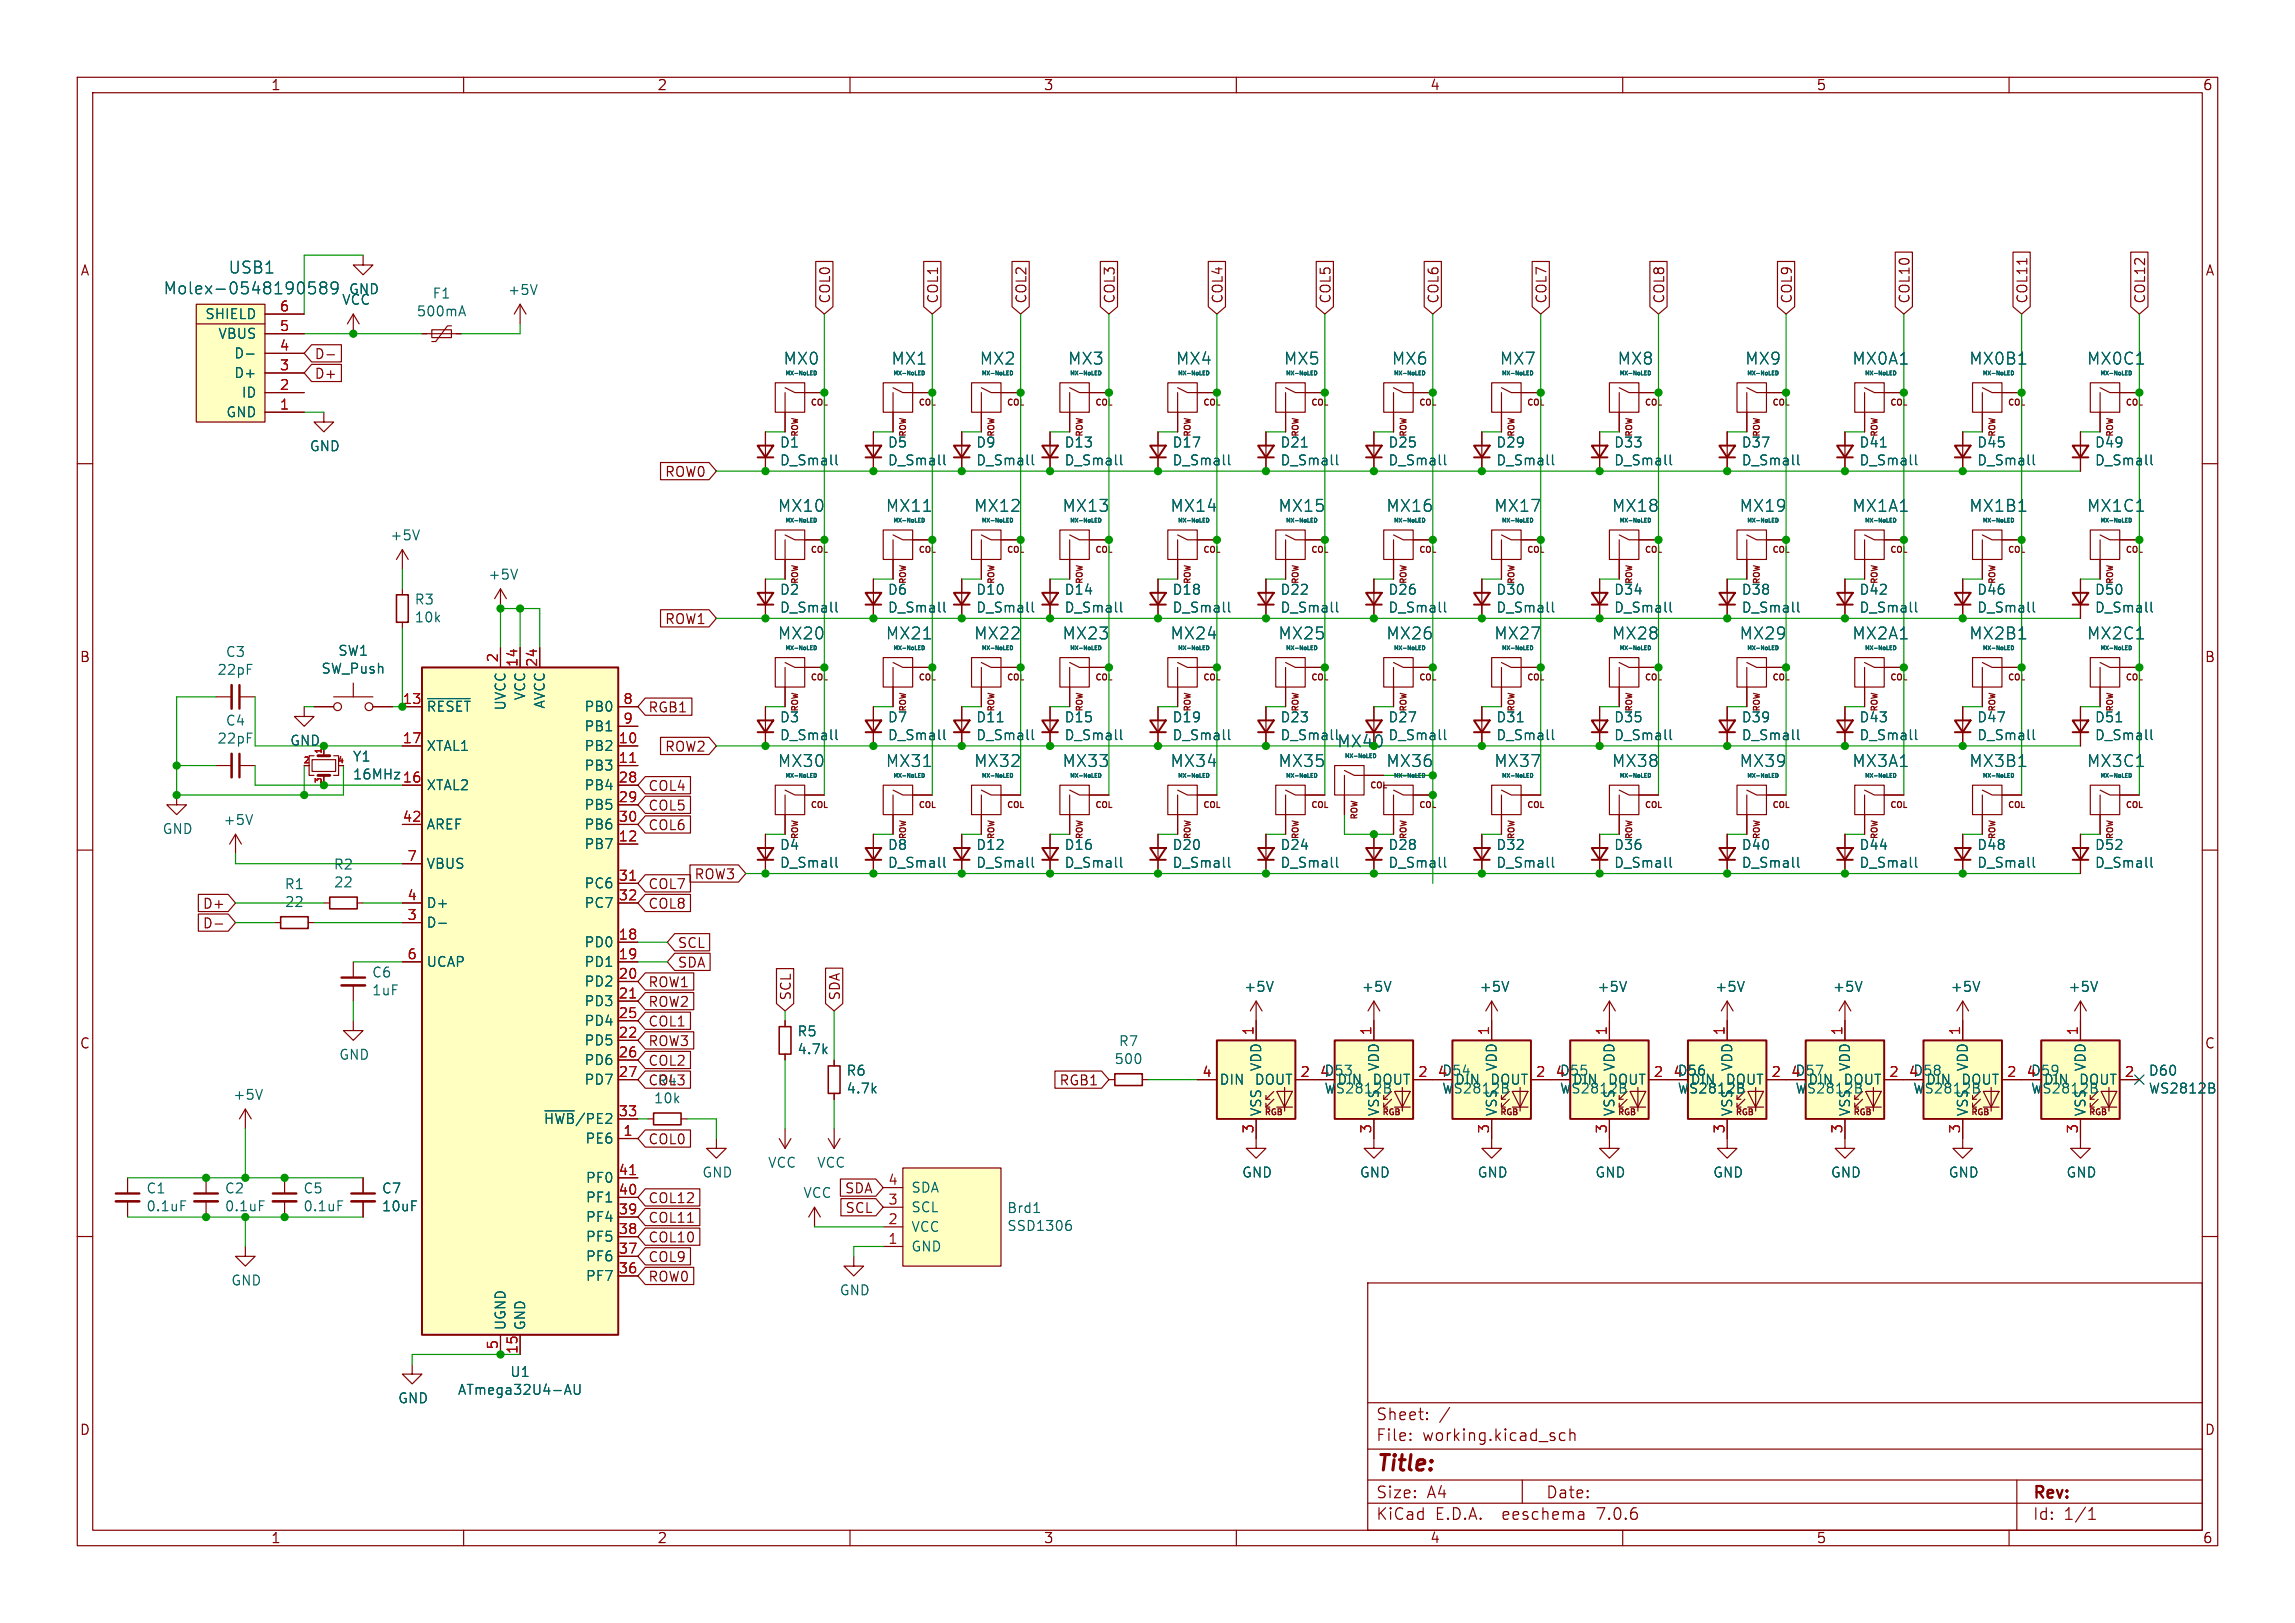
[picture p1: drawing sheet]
<svg xmlns="http://www.w3.org/2000/svg" width="297mm" height="210mm" viewBox="0 0 297 210" stroke-linecap="round" stroke-linejoin="round" font-family="sans-serif">
<defs><g id="words">
<text font-size="2.8" fill="#840000" x="178" y="190.9">Title:</text>
<g font-size="2.1" fill="#006464">
<text x="29.5" y="35.6">USB1</text>
<text x="21.1" y="38.3">Molex-0548190589</text>
<text x="101.3" y="47.4">MX0</text>
<text x="115.3" y="47.4">MX1</text>
<text x="126.7" y="47.4">MX2</text>
<text x="138.1" y="47.4">MX3</text>
<text x="152.1" y="47.4">MX4</text>
<text x="166.1" y="47.4">MX5</text>
<text x="180" y="47.4">MX6</text>
<text x="194" y="47.4">MX7</text>
<text x="209.3" y="47.4">MX8</text>
<text x="225.8" y="47.4">MX9</text>
<text x="239.6" y="47.4">MX0A1</text>
<text x="254.8" y="47.4">MX0B1</text>
<text x="270" y="47.4">MX0C1</text>
<text x="100.6" y="66.4">MX10</text>
<text x="114.6" y="66.4">MX11</text>
<text x="126" y="66.4">MX12</text>
<text x="137.4" y="66.4">MX13</text>
<text x="151.4" y="66.4">MX14</text>
<text x="165.4" y="66.4">MX15</text>
<text x="179.3" y="66.4">MX16</text>
<text x="193.3" y="66.4">MX17</text>
<text x="208.5" y="66.4">MX18</text>
<text x="225" y="66.4">MX19</text>
<text x="239.6" y="66.4">MX1A1</text>
<text x="254.8" y="66.4">MX1B1</text>
<text x="270" y="66.4">MX1C1</text>
<text x="100.6" y="83">MX20</text>
<text x="114.6" y="83">MX21</text>
<text x="126" y="83">MX22</text>
<text x="137.4" y="83">MX23</text>
<text x="151.4" y="83">MX24</text>
<text x="165.4" y="83">MX25</text>
<text x="179.3" y="83">MX26</text>
<text x="193.3" y="83">MX27</text>
<text x="208.5" y="83">MX28</text>
<text x="225" y="83">MX29</text>
<text x="239.6" y="83">MX2A1</text>
<text x="254.8" y="83">MX2B1</text>
<text x="270" y="83">MX2C1</text>
<text x="100.6" y="99.5">MX30</text>
<text x="114.6" y="99.5">MX31</text>
<text x="126" y="99.5">MX32</text>
<text x="137.4" y="99.5">MX33</text>
<text x="151.4" y="99.5">MX34</text>
<text x="165.4" y="99.5">MX35</text>
<text x="179.3" y="99.5">MX36</text>
<text x="193.3" y="99.5">MX37</text>
<text x="208.5" y="99.5">MX38</text>
<text x="225" y="99.5">MX39</text>
<text x="239.6" y="99.5">MX3A1</text>
<text x="254.8" y="99.5">MX3B1</text>
<text x="270" y="99.5">MX3C1</text>
</g>
<text font-size="2.1" fill="#009600" x="173" y="96.9">MX40</text>
<g font-size="2.1" fill="#840000">
<text x="178" y="184">Sheet:</text>
<text x="178" y="186.7">File:</text>
<text x="184.1" y="186.7">working.kicad_sch</text>
<text x="178" y="196.9">KiCad</text>
<text x="178" y="194.1">Size:</text>
<text x="184.7" y="194.1">A4</text>
<text x="185.7" y="196.9">E.D.A.</text>
<text x="194.6" y="196.9">eeschema</text>
<text x="200" y="194.1">Date:</text>
<text x="207" y="196.9">7.0.6</text>
<text x="263" y="194.3">Rev:</text>
<text x="263" y="196.9">Id:</text>
<text x="267.1" y="196.9">1/1</text>
</g>
<g font-size="1.8" fill="#840000">
<text x="35" y="11.9">1</text>
<text x="85" y="11.9">2</text>
<text x="135" y="11.9">3</text>
<text x="185" y="11.9">4</text>
<text x="235" y="11.9">5</text>
<text x="285" y="11.9">6</text>
<text x="10.3" y="35.9">A</text>
<text x="285.3" y="35.9">A</text>
<text x="107.6" y="39.4" transform="rotate(-90 107.6 39.4)">COL0</text>
<text x="121.6" y="39.4" transform="rotate(-90 121.6 39.4)">COL1</text>
<text x="133" y="39.4" transform="rotate(-90 133 39.4)">COL2</text>
<text x="144.5" y="39.4" transform="rotate(-90 144.5 39.4)">COL3</text>
<text x="158.4" y="39.4" transform="rotate(-90 158.4 39.4)">COL4</text>
<text x="172.4" y="39.4" transform="rotate(-90 172.4 39.4)">COL5</text>
<text x="186.4" y="39.4" transform="rotate(-90 186.4 39.4)">COL6</text>
<text x="200.3" y="39.4" transform="rotate(-90 200.3 39.4)">COL7</text>
<text x="215.6" y="39.4" transform="rotate(-90 215.6 39.4)">COL8</text>
<text x="232.1" y="39.4" transform="rotate(-90 232.1 39.4)">COL9</text>
<text x="247.3" y="39.4" transform="rotate(-90 247.3 39.4)">COL10</text>
<text x="262.6" y="39.4" transform="rotate(-90 262.6 39.4)">COL11</text>
<text x="277.8" y="39.4" transform="rotate(-90 277.8 39.4)">COL12</text>
<text x="40.6" y="46.7">D-</text>
<text x="40.6" y="49.2">D+</text>
<text x="86" y="61.9">ROW0</text>
<text x="86" y="81">ROW1</text>
<text x="10.3" y="85.9">B</text>
<text x="285.3" y="85.9">B</text>
<text x="83.8" y="92.4">RGB1</text>
<text x="86" y="97.5">ROW2</text>
<text x="83.8" y="105.1">COL5</text>
<text x="83.8" y="107.6">COL6</text>
<text x="83.8" y="102.6">COL4</text>
<text x="89.8" y="114">ROW3</text>
<text x="26.2" y="117.8">D+</text>
<text x="83.8" y="117.8">COL8</text>
<text x="83.8" y="115.3">COL7</text>
<text x="26.2" y="120.3">D-</text>
<text x="87.6" y="125.4">SDA</text>
<text x="87.6" y="122.9">SCL</text>
<text x="83.8" y="128">ROW1</text>
<text x="83.8" y="130.5">ROW2</text>
<text x="102.6" y="129.5" transform="rotate(-90 102.6 129.5)">SCL</text>
<text x="108.9" y="129.5" transform="rotate(-90 108.9 129.5)">SDA</text>
<text x="10.3" y="135.9">C</text>
<text x="83.8" y="133">COL1</text>
<text x="83.8" y="135.6">ROW3</text>
<text x="285.3" y="135.9">C</text>
<text x="83.8" y="140.7">COL3</text>
<text x="83.8" y="138.1">COL2</text>
<text x="85" y="140.7">R4</text>
<text x="137" y="140.7">RGB1</text>
<text x="83.8" y="148.3">COL0</text>
<text x="83.8" y="155.9">COL12</text>
<text x="109.3" y="154.6">SDA</text>
<text x="83.8" y="161">COL10</text>
<text x="83.8" y="158.4">COL11</text>
<text x="109.3" y="157.2">SCL</text>
<text x="83.8" y="163.5">COL9</text>
<text x="83.8" y="166.1">ROW0</text>
<text x="10.3" y="185.9">D</text>
<text x="285.3" y="185.9">D</text>
<text x="35" y="199.9">1</text>
<text x="85" y="199.9">2</text>
<text x="135" y="199.9">3</text>
<text x="185" y="199.9">4</text>
<text x="235" y="199.9">5</text>
<text x="285" y="199.9">6</text>
</g>
<g font-size="1.8" fill="#006464">
<text x="26.5" y="41.5">SHIELD</text>
<text x="44.2" y="39.6">VCC</text>
<text x="45.1" y="38.3">GND</text>
<text x="53.8" y="41.1">500mA</text>
<text x="55.9" y="38.8">F1</text>
<text x="65.7" y="38.4">+5V</text>
<text x="28.2" y="44">VBUS</text>
<text x="30.2" y="46.6">D-</text>
<text x="30.2" y="49.1">D+</text>
<text x="31.2" y="51.7">ID</text>
<text x="29.2" y="54.2">GND</text>
<text x="40" y="58.6">GND</text>
<text x="100.8" y="58.1">D1</text>
<text x="114.8" y="58.1">D5</text>
<text x="126.2" y="58.1">D9</text>
<text x="137.7" y="58.1">D13</text>
<text x="151.6" y="58.1">D17</text>
<text x="165.6" y="58.1">D21</text>
<text x="179.6" y="58.1">D25</text>
<text x="193.6" y="58.1">D29</text>
<text x="208.8" y="58.1">D33</text>
<text x="225.3" y="58.1">D37</text>
<text x="240.5" y="58.1">D41</text>
<text x="255.8" y="58.1">D45</text>
<text x="271" y="58.1">D49</text>
<text x="100.8" y="60.4">D_Small</text>
<text x="114.8" y="60.4">D_Small</text>
<text x="126.2" y="60.4">D_Small</text>
<text x="137.7" y="60.4">D_Small</text>
<text x="151.6" y="60.4">D_Small</text>
<text x="165.6" y="60.4">D_Small</text>
<text x="179.6" y="60.4">D_Small</text>
<text x="193.6" y="60.4">D_Small</text>
<text x="208.8" y="60.4">D_Small</text>
<text x="225.3" y="60.4">D_Small</text>
<text x="240.5" y="60.4">D_Small</text>
<text x="255.8" y="60.4">D_Small</text>
<text x="271" y="60.4">D_Small</text>
<text x="50.4" y="70.1">+5V</text>
<text x="63.1" y="75.2">+5V</text>
<text x="100.8" y="77.2">D2</text>
<text x="114.8" y="77.2">D6</text>
<text x="126.2" y="77.2">D10</text>
<text x="137.7" y="77.2">D14</text>
<text x="151.6" y="77.2">D18</text>
<text x="165.6" y="77.2">D22</text>
<text x="179.6" y="77.2">D26</text>
<text x="193.6" y="77.2">D30</text>
<text x="208.8" y="77.2">D34</text>
<text x="225.3" y="77.2">D38</text>
<text x="240.5" y="77.2">D42</text>
<text x="255.8" y="77.2">D46</text>
<text x="271" y="77.2">D50</text>
<text x="53.6" y="78.4">R3</text>
<text x="53.6" y="80.7">10k</text>
<text x="100.8" y="79.5">D_Small</text>
<text x="114.8" y="79.5">D_Small</text>
<text x="126.2" y="79.5">D_Small</text>
<text x="137.7" y="79.5">D_Small</text>
<text x="151.6" y="79.5">D_Small</text>
<text x="165.6" y="79.5">D_Small</text>
<text x="179.6" y="79.5">D_Small</text>
<text x="193.6" y="79.5">D_Small</text>
<text x="208.8" y="79.5">D_Small</text>
<text x="225.3" y="79.5">D_Small</text>
<text x="240.5" y="79.5">D_Small</text>
<text x="255.8" y="79.5">D_Small</text>
<text x="271" y="79.5">D_Small</text>
<text x="28" y="87.5">22pF</text>
<text x="29.1" y="85.2">C3</text>
<text x="41.5" y="87.4">SW_Push</text>
<text x="43.7" y="85.1">SW1</text>
<text x="29.1" y="94.1">C4</text>
<text x="55.1" y="92.3">~{RESET}</text>
<text x="65.6" y="92" transform="rotate(-90 65.6 92)">UVCC</text>
<text x="68.2" y="90.7" transform="rotate(-90 68.2 90.7)">VCC</text>
<text x="70.7" y="91.8" transform="rotate(-90 70.7 91.8)">AVCC</text>
<text x="75.5" y="92.3">PB0</text>
<text x="75.5" y="94.8">PB1</text>
<text x="100.8" y="93.7">D3</text>
<text x="100.8" y="96">D_Small</text>
<text x="114.8" y="93.7">D7</text>
<text x="114.8" y="96">D_Small</text>
<text x="126.2" y="93.7">D11</text>
<text x="126.2" y="96">D_Small</text>
<text x="137.7" y="93.7">D15</text>
<text x="137.7" y="96">D_Small</text>
<text x="151.6" y="93.7">D19</text>
<text x="151.6" y="96">D_Small</text>
<text x="165.6" y="93.7">D23</text>
<text x="165.6" y="96">D_Small</text>
<text x="179.6" y="93.7">D27</text>
<text x="179.6" y="96">D_Small</text>
<text x="193.6" y="93.7">D31</text>
<text x="193.6" y="96">D_Small</text>
<text x="208.8" y="93.7">D35</text>
<text x="208.8" y="96">D_Small</text>
<text x="225.3" y="93.7">D39</text>
<text x="225.3" y="96">D_Small</text>
<text x="240.5" y="93.7">D43</text>
<text x="240.5" y="96">D_Small</text>
<text x="255.8" y="93.7">D47</text>
<text x="255.8" y="96">D_Small</text>
<text x="271" y="93.7">D51</text>
<text x="271" y="96">D_Small</text>
<text x="28" y="96.4">22pF</text>
<text x="37.5" y="96.7">GND</text>
<text x="45.6" y="98.8">Y1</text>
<text x="55.1" y="97.4">XTAL1</text>
<text x="75.5" y="97.4">PB2</text>
<text x="75.5" y="99.9">PB3</text>
<text x="28.8" y="107">+5V</text>
<text x="55.1" y="102.5">XTAL2</text>
<text x="55.1" y="107.5">AREF</text>
<text x="75.5" y="102.5">PB4</text>
<text x="75.5" y="105">PB5</text>
<text x="75.5" y="107.5">PB6</text>
<text x="21" y="108.1">GND</text>
<text x="43.1" y="112.7">R2</text>
<text x="55.1" y="112.6">VBUS</text>
<text x="75.5" y="110.1">PB7</text>
<text x="100.8" y="110.2">D4</text>
<text x="100.8" y="112.5">D_Small</text>
<text x="114.8" y="110.2">D8</text>
<text x="114.8" y="112.5">D_Small</text>
<text x="126.2" y="110.2">D12</text>
<text x="126.2" y="112.5">D_Small</text>
<text x="137.7" y="110.2">D16</text>
<text x="137.7" y="112.5">D_Small</text>
<text x="151.6" y="110.2">D20</text>
<text x="151.6" y="112.5">D_Small</text>
<text x="165.6" y="110.2">D24</text>
<text x="165.6" y="112.5">D_Small</text>
<text x="179.6" y="110.2">D28</text>
<text x="179.6" y="112.5">D_Small</text>
<text x="193.6" y="110.2">D32</text>
<text x="193.6" y="112.5">D_Small</text>
<text x="208.8" y="110.2">D36</text>
<text x="208.8" y="112.5">D_Small</text>
<text x="225.3" y="110.2">D40</text>
<text x="225.3" y="112.5">D_Small</text>
<text x="240.5" y="110.2">D44</text>
<text x="240.5" y="112.5">D_Small</text>
<text x="255.8" y="110.2">D48</text>
<text x="255.8" y="112.5">D_Small</text>
<text x="271" y="110.2">D52</text>
<text x="271" y="112.5">D_Small</text>
<text x="36.8" y="115.3">R1</text>
<text x="36.8" y="117.6">22</text>
<text x="43.1" y="115">22</text>
<text x="55.1" y="117.7">D+</text>
<text x="75.5" y="115.2">PC6</text>
<text x="75.5" y="117.7">PC7</text>
<text x="55.1" y="120.2">D-</text>
<text x="55.1" y="125.3">UCAP</text>
<text x="75.5" y="122.8">PD0</text>
<text x="75.5" y="125.3">PD1</text>
<text x="48.1" y="126.7">C6</text>
<text x="48.1" y="129">1uF</text>
<text x="75.5" y="127.9">PD2</text>
<text x="75.5" y="130.4">PD3</text>
<text x="160.9" y="128.5">+5V</text>
<text x="176.1" y="128.5">+5V</text>
<text x="191.4" y="128.5">+5V</text>
<text x="206.6" y="128.5">+5V</text>
<text x="221.9" y="128.5">+5V</text>
<text x="237.1" y="128.5">+5V</text>
<text x="252.3" y="128.5">+5V</text>
<text x="267.6" y="128.5">+5V</text>
<text x="43.8" y="137.3">GND</text>
<text x="75.5" y="135.5">PD5</text>
<text x="75.5" y="132.9">PD4</text>
<text x="103.1" y="134.3">R5</text>
<text x="103.1" y="136.6">4.7k</text>
<text x="144.1" y="137.9">500</text>
<text x="144.7" y="135.6">R7</text>
<text x="30.1" y="142.5">+5V</text>
<text x="75.5" y="138">PD6</text>
<text x="75.5" y="140.6">PD7</text>
<text x="84.5" y="143">10k</text>
<text x="109.5" y="139.4">R6</text>
<text x="109.5" y="141.7">4.7k</text>
<text x="157.7" y="140.6">DIN</text>
<text x="162.3" y="140.6">DOUT</text>
<text x="163.4" y="138.7" transform="rotate(-90 163.4 138.7)">VDD</text>
<text x="170.7" y="139.4">4D53</text>
<text x="171.3" y="141.7">WS2812B</text>
<text x="173" y="140.6">DIN</text>
<text x="177.5" y="140.6">DOUT</text>
<text x="178.7" y="138.7" transform="rotate(-90 178.7 138.7)">VDD</text>
<text x="186.5" y="141.7">WS2812B</text>
<text x="188.2" y="140.6">DIN</text>
<text x="192.8" y="140.6">DOUT</text>
<text x="193.9" y="138.7" transform="rotate(-90 193.9 138.7)">VDD</text>
<text x="201.8" y="141.7">WS2812B</text>
<text x="203.5" y="140.6">DIN</text>
<text x="208" y="140.6">DOUT</text>
<text x="209.1" y="138.7" transform="rotate(-90 209.1 138.7)">VDD</text>
<text x="216.5" y="139.4">4D56</text>
<text x="217" y="141.7">WS2812B</text>
<text x="218.7" y="140.6">DIN</text>
<text x="223.2" y="140.6">DOUT</text>
<text x="224.4" y="138.7" transform="rotate(-90 224.4 138.7)">VDD</text>
<text x="232.3" y="141.7">WS2812B</text>
<text x="233.9" y="140.6">DIN</text>
<text x="238.5" y="140.6">DOUT</text>
<text x="239.6" y="138.7" transform="rotate(-90 239.6 138.7)">VDD</text>
<text x="247.5" y="141.7">WS2812B</text>
<text x="249.2" y="140.6">DIN</text>
<text x="253.7" y="140.6">DOUT</text>
<text x="254.9" y="138.7" transform="rotate(-90 254.9 138.7)">VDD</text>
<text x="262.7" y="141.7">WS2812B</text>
<text x="264.4" y="140.6">DIN</text>
<text x="269" y="140.6">DOUT</text>
<text x="270.1" y="138.7" transform="rotate(-90 270.1 138.7)">VDD</text>
<text x="278" y="139.4">D60</text>
<text x="278" y="141.7">WS2812B</text>
<text x="70.3" y="145.6">~{HWB}/PE2</text>
<text x="75.7" y="148.2">PE6</text>
<text x="163.4" y="144.5" transform="rotate(-90 163.4 144.5)">VSS</text>
<text x="178.7" y="144.5" transform="rotate(-90 178.7 144.5)">VSS</text>
<text x="193.9" y="144.5" transform="rotate(-90 193.9 144.5)">VSS</text>
<text x="209.1" y="144.5" transform="rotate(-90 209.1 144.5)">VSS</text>
<text x="224.4" y="144.5" transform="rotate(-90 224.4 144.5)">VSS</text>
<text x="239.6" y="144.5" transform="rotate(-90 239.6 144.5)">VSS</text>
<text x="254.9" y="144.5" transform="rotate(-90 254.9 144.5)">VSS</text>
<text x="270.1" y="144.5" transform="rotate(-90 270.1 144.5)">VSS</text>
<text x="18.9" y="154.6">C1</text>
<text x="29" y="154.6">C2</text>
<text x="39.2" y="154.6">C5</text>
<text x="49.3" y="154.6">C7</text>
<text x="75.7" y="155.8">PF1</text>
<text x="75.7" y="153.3">PF0</text>
<text x="90.8" y="152.6">GND</text>
<text x="99.3" y="151.3">VCC</text>
<text x="103.9" y="155.2">VCC</text>
<text x="105.7" y="151.3">VCC</text>
<text x="117.9" y="154.5">SDA</text>
<text x="160.7" y="152.6">GND</text>
<text x="175.9" y="152.6">GND</text>
<text x="191.1" y="152.6">GND</text>
<text x="206.4" y="152.6">GND</text>
<text x="221.6" y="152.6">GND</text>
<text x="236.9" y="152.6">GND</text>
<text x="252.1" y="152.6">GND</text>
<text x="267.3" y="152.6">GND</text>
<text x="18.9" y="156.9">0.1uF</text>
<text x="29" y="156.9">0.1uF</text>
<text x="39.2" y="156.9">0.1uF</text>
<text x="49.3" y="156.9">10uF</text>
<text x="75.7" y="160.9">PF5</text>
<text x="75.7" y="158.3">PF4</text>
<text x="117.9" y="159.6">VCC</text>
<text x="117.9" y="157.1">SCL</text>
<text x="130.3" y="157.2">Brd1</text>
<text x="130.3" y="159.5">SSD1306</text>
<text x="29.8" y="166.5">GND</text>
<text x="75.7" y="166">PF7</text>
<text x="75.7" y="163.4">PF6</text>
<text x="108.6" y="167.8">GND</text>
<text x="117.9" y="162.2">GND</text>
<text x="65.6" y="172.2" transform="rotate(-90 65.6 172.2)">UGND</text>
<text x="68.2" y="172.2" transform="rotate(-90 68.2 172.2)">GND</text>
<text x="65.9" y="178.4">U1</text>
<text x="51.4" y="181.8">GND</text>
<text x="59.2" y="180.7">ATmega32U4-AU</text>
</g>
<g font-size="1.8" fill="#a90000">
<text x="36.1" y="40.4">6</text>
<text x="36.1" y="45.5">4</text>
<text x="36.1" y="42.9">5</text>
<text x="36.1" y="53.1">1</text>
<text x="36.1" y="50.5">2</text>
<text x="36.1" y="48">3</text>
<text x="64.5" y="85.8" transform="rotate(-90 64.5 85.8)">2</text>
<text x="67.1" y="86.4" transform="rotate(-90 67.1 86.4)">14</text>
<text x="69.6" y="86.4" transform="rotate(-90 69.6 86.4)">24</text>
<text x="52" y="91.2">13</text>
<text x="80.6" y="91.2">8</text>
<text x="80.6" y="93.7">9</text>
<text x="45.6" y="101.1">16MHz 16</text>
<text x="52" y="96.3">17</text>
<text x="80" y="96.3">10</text>
<text x="80" y="98.8">11</text>
<text x="80" y="101.3">28</text>
<text x="52" y="106.4">42</text>
<text x="80" y="103.9">29</text>
<text x="80" y="106.4">30</text>
<text x="52.6" y="111.5">7</text>
<text x="80" y="109">12</text>
<text x="52.6" y="119.1">3</text>
<text x="52.6" y="116.6">4</text>
<text x="80" y="114">31</text>
<text x="80" y="116.6">32</text>
<text x="52.6" y="124.2">6</text>
<text x="80" y="121.7">18</text>
<text x="80" y="124.2">19</text>
<text x="80" y="126.7">20</text>
<text x="80" y="129.3">21</text>
<text x="80" y="131.8">25</text>
<text x="80" y="134.4">22</text>
<text x="80" y="136.9">26</text>
<text x="162.3" y="134.1" transform="rotate(-90 162.3 134.1)">1</text>
<text x="177.5" y="134.1" transform="rotate(-90 177.5 134.1)">1</text>
<text x="192.8" y="134.1" transform="rotate(-90 192.8 134.1)">1</text>
<text x="208" y="134.1" transform="rotate(-90 208 134.1)">1</text>
<text x="223.3" y="134.1" transform="rotate(-90 223.3 134.1)">1</text>
<text x="238.5" y="134.1" transform="rotate(-90 238.5 134.1)">1</text>
<text x="253.7" y="134.1" transform="rotate(-90 253.7 134.1)">1</text>
<text x="269" y="134.1" transform="rotate(-90 269 134.1)">1</text>
<text x="80" y="139.4">27</text>
<text x="155.5" y="139.4">4</text>
<text x="168.2" y="139.4">2</text>
<text x="183.4" y="139.4">2</text>
<text x="186" y="139.4">4D54</text>
<text x="198.7" y="139.4">2</text>
<text x="201.2" y="139.4">4D55</text>
<text x="213.9" y="139.4">2</text>
<text x="229.2" y="139.4">2</text>
<text x="231.7" y="139.4">4D57</text>
<text x="244.4" y="139.4">2</text>
<text x="246.9" y="139.4">4D58</text>
<text x="259.6" y="139.4">2</text>
<text x="262.2" y="139.4">4D59</text>
<text x="274.9" y="139.4">2</text>
<text x="80" y="144.5">33</text>
<text x="80.6" y="147.1">1</text>
<text x="162.3" y="146.8" transform="rotate(-90 162.3 146.8)">3</text>
<text x="177.5" y="146.8" transform="rotate(-90 177.5 146.8)">3</text>
<text x="192.8" y="146.8" transform="rotate(-90 192.8 146.8)">3</text>
<text x="208" y="146.8" transform="rotate(-90 208 146.8)">3</text>
<text x="223.3" y="146.8" transform="rotate(-90 223.3 146.8)">3</text>
<text x="238.5" y="146.8" transform="rotate(-90 238.5 146.8)">3</text>
<text x="253.7" y="146.8" transform="rotate(-90 253.7 146.8)">3</text>
<text x="269" y="146.8" transform="rotate(-90 269 146.8)">3</text>
<text x="80" y="154.7">40</text>
<text x="80" y="152.1">41</text>
<text x="114.9" y="156">3</text>
<text x="114.9" y="153.4">4</text>
<text x="80" y="159.8">38</text>
<text x="80" y="157.2">39</text>
<text x="114.9" y="161">1</text>
<text x="114.9" y="158.5">2</text>
<text x="80" y="164.8">36</text>
<text x="80" y="162.3">37</text>
<text x="64.5" y="174.7" transform="rotate(-90 64.5 174.7)">5</text>
<text x="67.1" y="175.3" transform="rotate(-90 67.1 175.3)">15</text>
</g>
<g font-size="1.1" fill="#840000">
<text x="104.8" y="52.7">COL</text>
<text x="118.8" y="52.7">COL</text>
<text x="130.2" y="52.7">COL</text>
<text x="141.6" y="52.7">COL</text>
<text x="155.6" y="52.7">COL</text>
<text x="169.6" y="52.7">COL</text>
<text x="183.5" y="52.7">COL</text>
<text x="197.5" y="52.7">COL</text>
<text x="212.8" y="52.7">COL</text>
<text x="229.3" y="52.7">COL</text>
<text x="244.5" y="52.7">COL</text>
<text x="259.7" y="52.7">COL</text>
<text x="275" y="52.7">COL</text>
<text x="243.2" y="56.6" transform="rotate(-90 243.2 56.6)">ROW</text>
<text x="258.4" y="56.6" transform="rotate(-90 258.4 56.6)">ROW</text>
<text x="104.8" y="71.7">COL</text>
<text x="118.8" y="71.7">COL</text>
<text x="130.2" y="71.7">COL</text>
<text x="141.6" y="71.7">COL</text>
<text x="155.6" y="71.7">COL</text>
<text x="169.6" y="71.7">COL</text>
<text x="183.5" y="71.7">COL</text>
<text x="197.5" y="71.7">COL</text>
<text x="212.8" y="71.7">COL</text>
<text x="229.3" y="71.7">COL</text>
<text x="244.5" y="71.7">COL</text>
<text x="259.7" y="71.7">COL</text>
<text x="275" y="71.7">COL</text>
<text x="104.8" y="88.2">COL</text>
<text x="118.8" y="88.2">COL</text>
<text x="130.2" y="88.2">COL</text>
<text x="141.6" y="88.2">COL</text>
<text x="155.6" y="88.2">COL</text>
<text x="169.6" y="88.2">COL</text>
<text x="183.5" y="88.2">COL</text>
<text x="197.5" y="88.2">COL</text>
<text x="212.8" y="88.2">COL</text>
<text x="229.3" y="88.2">COL</text>
<text x="244.5" y="88.2">COL</text>
<text x="259.7" y="88.2">COL</text>
<text x="275" y="88.2">COL</text>
<text x="243.2" y="92.2" transform="rotate(-90 243.2 92.2)">ROW</text>
<text x="258.4" y="92.2" transform="rotate(-90 258.4 92.2)">ROW</text>
<text x="104.8" y="104.7">COL</text>
<text x="118.8" y="104.7">COL</text>
<text x="130.2" y="104.7">COL</text>
<text x="141.6" y="104.7">COL</text>
<text x="155.6" y="104.7">COL</text>
<text x="169.6" y="104.7">COL</text>
<text x="175.9" y="106.2" transform="rotate(-90 175.9 106.2)">ROW</text>
<text x="177.2" y="102.2">COL</text>
<text x="183.5" y="104.7">COL</text>
<text x="197.5" y="104.7">COL</text>
<text x="212.8" y="104.7">COL</text>
<text x="229.3" y="104.7">COL</text>
<text x="244.5" y="104.7">COL</text>
<text x="259.7" y="104.7">COL</text>
<text x="275" y="104.7">COL</text>
<text x="103.5" y="108.7" transform="rotate(-90 103.5 108.7)">ROW</text>
<text x="243.2" y="108.7" transform="rotate(-90 243.2 108.7)">ROW</text>
<text x="163.6" y="144.5">RGB</text>
<text x="178.8" y="144.5">RGB</text>
<text x="194" y="144.5">RGB</text>
<text x="209.3" y="144.5">RGB</text>
<text x="224.5" y="144.5">RGB</text>
<text x="239.8" y="144.5">RGB</text>
<text x="255" y="144.5">RGB</text>
<text x="270.2" y="144.5">RGB</text>
</g>
<g font-size="1.1" fill="#006464">
<text x="103.5" y="56.6" transform="rotate(-90 103.5 56.6)">ROW</text>
<text x="117.4" y="56.6" transform="rotate(-90 117.4 56.6)">ROW</text>
<text x="128.9" y="56.6" transform="rotate(-90 128.9 56.6)">ROW</text>
<text x="140.3" y="56.6" transform="rotate(-90 140.3 56.6)">ROW</text>
<text x="154.3" y="56.6" transform="rotate(-90 154.3 56.6)">ROW</text>
<text x="168.2" y="56.6" transform="rotate(-90 168.2 56.6)">ROW</text>
<text x="182.2" y="56.6" transform="rotate(-90 182.2 56.6)">ROW</text>
<text x="196.2" y="56.6" transform="rotate(-90 196.2 56.6)">ROW</text>
<text x="211.4" y="56.6" transform="rotate(-90 211.4 56.6)">ROW</text>
<text x="227.9" y="56.6" transform="rotate(-90 227.9 56.6)">ROW</text>
<text x="273.7" y="56.6" transform="rotate(-90 273.7 56.6)">ROW</text>
<text x="103.5" y="75.7" transform="rotate(-90 103.5 75.7)">ROW</text>
<text x="117.4" y="75.7" transform="rotate(-90 117.4 75.7)">ROW</text>
<text x="128.9" y="75.7" transform="rotate(-90 128.9 75.7)">ROW</text>
<text x="140.3" y="75.7" transform="rotate(-90 140.3 75.7)">ROW</text>
<text x="154.3" y="75.7" transform="rotate(-90 154.3 75.7)">ROW</text>
<text x="168.2" y="75.7" transform="rotate(-90 168.2 75.7)">ROW</text>
<text x="182.2" y="75.7" transform="rotate(-90 182.2 75.7)">ROW</text>
<text x="196.2" y="75.7" transform="rotate(-90 196.2 75.7)">ROW</text>
<text x="211.4" y="75.7" transform="rotate(-90 211.4 75.7)">ROW</text>
<text x="227.9" y="75.7" transform="rotate(-90 227.9 75.7)">ROW</text>
<text x="243.2" y="75.7" transform="rotate(-90 243.2 75.7)">ROW</text>
<text x="258.4" y="75.7" transform="rotate(-90 258.4 75.7)">ROW</text>
<text x="273.7" y="75.7" transform="rotate(-90 273.7 75.7)">ROW</text>
<text x="103.5" y="92.2" transform="rotate(-90 103.5 92.2)">ROW</text>
<text x="117.4" y="92.2" transform="rotate(-90 117.4 92.2)">ROW</text>
<text x="128.9" y="92.2" transform="rotate(-90 128.9 92.2)">ROW</text>
<text x="140.3" y="92.2" transform="rotate(-90 140.3 92.2)">ROW</text>
<text x="154.3" y="92.2" transform="rotate(-90 154.3 92.2)">ROW</text>
<text x="168.2" y="92.2" transform="rotate(-90 168.2 92.2)">ROW</text>
<text x="182.2" y="92.2" transform="rotate(-90 182.2 92.2)">ROW</text>
<text x="196.2" y="92.2" transform="rotate(-90 196.2 92.2)">ROW</text>
<text x="211.4" y="92.2" transform="rotate(-90 211.4 92.2)">ROW</text>
<text x="227.9" y="92.2" transform="rotate(-90 227.9 92.2)">ROW</text>
<text x="273.7" y="92.2" transform="rotate(-90 273.7 92.2)">ROW</text>
<text x="117.4" y="108.7" transform="rotate(-90 117.4 108.7)">ROW</text>
<text x="128.9" y="108.7" transform="rotate(-90 128.9 108.7)">ROW</text>
<text x="140.3" y="108.7" transform="rotate(-90 140.3 108.7)">ROW</text>
<text x="154.3" y="108.7" transform="rotate(-90 154.3 108.7)">ROW</text>
<text x="168.2" y="108.7" transform="rotate(-90 168.2 108.7)">ROW</text>
<text x="182.2" y="108.7" transform="rotate(-90 182.2 108.7)">ROW</text>
<text x="196.2" y="108.7" transform="rotate(-90 196.2 108.7)">ROW</text>
<text x="211.4" y="108.7" transform="rotate(-90 211.4 108.7)">ROW</text>
<text x="227.9" y="108.7" transform="rotate(-90 227.9 108.7)">ROW</text>
<text x="258.4" y="108.7" transform="rotate(-90 258.4 108.7)">ROW</text>
<text x="273.7" y="108.7" transform="rotate(-90 273.7 108.7)">ROW</text>
</g>
<g font-size="1.1" fill="#a90000">
<text x="39.2" y="98.8">2</text>
<text x="41.7" y="101.5" transform="rotate(-90 41.7 101.5)">3</text>
<text x="41.7" y="97.7" transform="rotate(-90 41.7 97.7)">1</text>
<text x="43.6" y="98.8">4</text>
</g>
<g font-size=".7" fill="#006464">
<text x="101.5" y="48.7">MX-NoLED</text>
<text x="115.5" y="48.7">MX-NoLED</text>
<text x="126.9" y="48.7">MX-NoLED</text>
<text x="138.4" y="48.7">MX-NoLED</text>
<text x="152.3" y="48.7">MX-NoLED</text>
<text x="166.3" y="48.7">MX-NoLED</text>
<text x="180.3" y="48.7">MX-NoLED</text>
<text x="194.2" y="48.7">MX-NoLED</text>
<text x="209.5" y="48.7">MX-NoLED</text>
<text x="226" y="48.7">MX-NoLED</text>
<text x="241.2" y="48.7">MX-NoLED</text>
<text x="256.5" y="48.7">MX-NoLED</text>
<text x="271.7" y="48.7">MX-NoLED</text>
<text x="101.5" y="67.8">MX-NoLED</text>
<text x="115.5" y="67.8">MX-NoLED</text>
<text x="126.9" y="67.8">MX-NoLED</text>
<text x="138.4" y="67.8">MX-NoLED</text>
<text x="152.3" y="67.8">MX-NoLED</text>
<text x="166.3" y="67.8">MX-NoLED</text>
<text x="180.3" y="67.8">MX-NoLED</text>
<text x="194.2" y="67.8">MX-NoLED</text>
<text x="209.5" y="67.8">MX-NoLED</text>
<text x="226" y="67.8">MX-NoLED</text>
<text x="241.2" y="67.8">MX-NoLED</text>
<text x="256.5" y="67.8">MX-NoLED</text>
<text x="271.7" y="67.8">MX-NoLED</text>
<text x="101.5" y="84.3">MX-NoLED</text>
<text x="115.5" y="84.3">MX-NoLED</text>
<text x="126.9" y="84.3">MX-NoLED</text>
<text x="138.4" y="84.3">MX-NoLED</text>
<text x="152.3" y="84.3">MX-NoLED</text>
<text x="166.3" y="84.3">MX-NoLED</text>
<text x="180.3" y="84.3">MX-NoLED</text>
<text x="194.2" y="84.3">MX-NoLED</text>
<text x="209.5" y="84.3">MX-NoLED</text>
<text x="226" y="84.3">MX-NoLED</text>
<text x="241.2" y="84.3">MX-NoLED</text>
<text x="256.5" y="84.3">MX-NoLED</text>
<text x="271.7" y="84.3">MX-NoLED</text>
<text x="101.5" y="100.8">MX-NoLED</text>
<text x="115.5" y="100.8">MX-NoLED</text>
<text x="126.9" y="100.8">MX-NoLED</text>
<text x="138.4" y="100.8">MX-NoLED</text>
<text x="152.3" y="100.8">MX-NoLED</text>
<text x="166.3" y="100.8">MX-NoLED</text>
<text x="173.9" y="98.3">MX-NoLED</text>
<text x="180.3" y="100.8">MX-NoLED</text>
<text x="194.2" y="100.8">MX-NoLED</text>
<text x="209.5" y="100.8">MX-NoLED</text>
<text x="226" y="100.8">MX-NoLED</text>
<text x="241.2" y="100.8">MX-NoLED</text>
<text x="256.5" y="100.8">MX-NoLED</text>
<text x="271.7" y="100.8">MX-NoLED</text>
</g>
</g></defs>
<g fill="none" stroke="#840000" stroke-width=".15">
<path d="M10 10h277v190h-277zM12 12h273v186h-273zM60 10v2M110 10v2M160 10v2M210 10v2M260 10v2M25.4 39.4h8.9v15.2h-8.9zM47 33v1.3h1.3l-1.3 1.3-1.3-1.3h1.3M67.3 39.4v2.5M67.3 39.4l-.8 1.2M67.3 39.4l.8 1.2"/>
<path d="M105.6 33.8h2.2v5.9l-1.1 .9-1.1-.9zM119.5 33.8h2.3v5.9l-1.2 .9-1.1-.9zM131 33.8h2.2v5.9l-1.1 .9-1.1-.9zM142.4 33.8h2.2v5.9l-1.1 .9-1.1-.9zM156.4 33.8h2.2v5.9l-1.1 .9-1.1-.9zM170.3 33.8h2.3v5.9l-1.2 .9-1.1-.9zM184.3 33.8h2.2v5.9l-1.1 .9-1.1-.9zM198.3 33.8h2.2v5.9l-1.1 .9-1.1-.9zM213.5 33.8h2.2v5.9l-1.1 .9-1.1-.9zM230 33.8h2.3v5.9l-1.2 .9-1.1-.9zM245.3 32.6h2.2v7.1l-1.1 .9-1.1-.9zM260.5 32.6h2.2v7.1l-1.1 .9-1.1-.9z"/>
<path d="M262.3 33.5v.7M275.7 32.6h2.3v7.1l-1.1 .9-1.2-.9zM10 60h2M25.4 41.9h8.9M34.3 50.8h5.1M34.3 53.3h5.1M34.3 48.3h5.1M34.3 45.7h5.1M34.3 43.2h5.1M34.3 40.6h5.1M40.3 47.1h3.9v2.3h-3.9l-.9-1.1zM40.3 44.6h3.9v2.2h-3.9l-.9-1.1z"/>
<path d="M41.9 53.3v1.3h1.3l-1.3 1.3-1.3-1.3h1.3M42.3 45.9h1M45.7 40.6v2.6M45.7 40.6l-.7 1.3M45.7 40.6l.8 1.3M54.6 43.2h5.1M55.9 42.7h2.5v1h-2.5zM58.4 42.2h-.5l-1.5 2h-.5M85.5 59.8h6.3l.9 1.2-.9 1.1h-6.3zM99.1 55.9v5.1M100.3 49.5h3.8v3.8h-3.8zM101.6 50.2l1.3 .6h3.8"/>
<path d="M101.6 50.8v5.1M113 55.9v5.1M114.3 49.5h3.8v3.8h-3.8zM115.6 50.2l1.2 .6h3.8M115.6 50.8v5.1M124.5 55.9v5.1M125.7 49.5h3.8v3.8h-3.8zM127 50.2l1.3 .6h3.8M127 50.8v5.1M135.9 55.9v5.1M137.2 49.5h3.8v3.8h-3.8zM138.4 50.2l1.3 .6h3.8"/>
<path d="M138.4 50.8v5.1M149.9 55.9v5.1M151.1 49.5h3.8v3.8h-3.8zM152.4 50.2l1.3 .6h3.8M152.4 50.8v5.1M163.8 55.9v5.1M165.1 49.5h3.8v3.8h-3.8zM166.4 50.2l1.2 .6h3.8M166.4 50.8v5.1M177.8 55.9v5.1M179.1 49.5h3.8v3.8h-3.8zM180.3 50.2l1.3 .6h3.8"/>
<path d="M180.3 50.8v5.1M191.8 55.9v5.1M193 49.5h3.8v3.8h-3.8zM194.3 50.2l1.3 .6h3.8M194.3 50.8v5.1M207 55.9v5.1M208.3 49.5h3.8v3.8h-3.8zM209.5 50.2l1.3 .6h3.8M209.5 50.8v5.1M223.5 55.9v5.1M224.8 49.5h3.8v3.8h-3.8zM226.1 50.2l1.2 .6h3.8"/>
<path d="M226.1 50.8v5.1M238.8 55.9v5.1M240 49.5h3.8v3.8h-3.8zM241.3 50.2l1.3 .6h3.8M241.3 50.8v5.1M254 55.9v5.1M255.3 49.5h3.8v3.8h-3.8zM256.5 50.2l1.3 .6h3.8M256.5 50.8v5.1M269.2 55.9v5.1M270.5 49.5h3.8v3.8h-3.8zM271.8 50.2l1.2 .6h3.9"/>
<path d="M271.8 50.8v5.1M285 60h2M52.1 71.1l-.8 1.3M52.1 71.1v2.6M52.1 76.2v.8M52.1 71.1l.7 1.3M64.8 76.2v2.5M64.8 76.2l-.8 1.3M64.8 76.2l.7 1.3M85.5 78.9h6.3l.9 1.1-.9 1.1h-6.3zM99.1 74.9v5.1M100.3 68.6h3.8v3.8h-3.8z"/>
<path d="M101.6 69.2l1.3 .7h3.8M101.6 69.9v5M113 74.9v5.1M114.3 68.6h3.8v3.8h-3.8zM115.6 69.2l1.2 .7h3.8M115.6 69.9v5M124.5 74.9v5.1M125.7 68.6h3.8v3.8h-3.8zM127 69.2l1.3 .7h3.8M127 69.9v5M135.9 74.9v5.1M137.2 68.6h3.8v3.8h-3.8z"/>
<path d="M138.4 69.2l1.3 .7h3.8M138.4 69.9v5M149.9 74.9v5.1M151.1 68.6h3.8v3.8h-3.8zM152.4 69.2l1.3 .7h3.8M152.4 69.9v5M163.8 74.9v5.1M165.1 68.6h3.8v3.8h-3.8zM166.4 69.2l1.2 .7h3.8M166.4 69.9v5M177.8 74.9v5.1M179.1 68.6h3.8v3.8h-3.8z"/>
<path d="M180.3 69.2l1.3 .7h3.8M180.3 69.9v5M191.8 74.9v5.1M193 68.6h3.8v3.8h-3.8zM194.3 69.2l1.3 .7h3.8M194.3 69.9v5M207 74.9v5.1M208.3 68.6h3.8v3.8h-3.8zM209.5 69.2l1.3 .7h3.8M209.5 69.9v5M223.5 74.9v5.1M224.8 68.6h3.8v3.8h-3.8z"/>
<path d="M226.1 69.2l1.2 .7h3.8M226.1 69.9v5M238.8 74.9v5.1M240 68.6h3.8v3.8h-3.8zM241.3 69.2l1.3 .7h3.8M241.3 69.9v5M254 74.9v5.1M255.3 68.6h3.8v3.8h-3.8zM256.5 69.2l1.3 .7h3.8M256.5 69.9v5M269.2 74.9v5.1M270.5 68.6h3.8v3.8h-3.8z"/>
<path d="M271.8 69.2l1.2 .7h3.9M271.8 69.9v5M27.9 99.1h2.1M27.9 90.2h2.1M31 99.1h2M31 90.2h2M39.4 91.4v1.3h1.2l-1.2 1.3-1.3-1.3h1.3M40.4 98.3h3v1.5h-3zM40.6 97.8h-.6v2.5h.6M40.6 91.4h2.6M41.9 96.5v1.3M43.2 97.8h.6v2.5h-.6"/>
<path d="M43.2 90.2h5.1M45.7 88.4v1.8M48.3 91.4h2.5M52.1 96.5h2.5M52.1 91.4h2.5M52.1 80.5v.8M64.8 83.8v2.6M67.3 83.8v2.6M69.8 83.8v2.6M80 96.5h2.5M80 99.1h2.5M80 91.4h2.5"/>
<path d="M80 94h2.5M83.5 90.3h6v2.3h-6l-1-1.2zM85.5 95.4h6.3l.9 1.1-.9 1.1h-6.3zM99.1 91.4v5.1M100.3 85.1h3.8v3.8h-3.8zM101.6 85.7l1.3 .7h3.8M101.6 86.4v5M113 91.4v5.1M114.3 85.1h3.8v3.8h-3.8zM115.6 85.7l1.2 .7h3.8M115.6 86.4v5M124.5 91.4v5.1"/>
<path d="M125.7 85.1h3.8v3.8h-3.8zM127 85.7l1.3 .7h3.8M127 86.4v5M135.9 91.4v5.1M137.2 85.1h3.8v3.8h-3.8zM138.4 85.7l1.3 .7h3.8M138.4 86.4v5M149.9 91.4v5.1M151.1 85.1h3.8v3.8h-3.8zM152.4 85.7l1.3 .7h3.8M152.4 86.4v5M163.8 91.4v5.1"/>
<path d="M165.1 85.1h3.8v3.8h-3.8zM166.4 85.7l1.2 .7h3.8M166.4 86.4v5M172.7 99.1h3.8v3.8h-3.8zM174 99.7l1.3 .6h3.8M177.8 91.4v3.3M179.1 85.1h3.8v3.8h-3.8zM180.3 85.7l1.3 .7h3.8M180.3 86.4v5M191.8 91.4v5.1M193 85.1h3.8v3.8h-3.8zM194.3 85.7l1.3 .7h3.8"/>
<path d="M194.3 86.4v5M207 91.4v5.1M208.3 85.1h3.8v3.8h-3.8zM209.5 85.7l1.3 .7h3.8M209.5 86.4v5M223.5 91.4v5.1M224.8 85.1h3.8v3.8h-3.8zM226.1 85.7l1.2 .7h3.8M226.1 86.4v5M238.8 91.4v5.1M240 85.1h3.8v3.8h-3.8zM241.3 85.7l1.3 .7h3.8"/>
<path d="M241.3 86.4v5M254 91.4v5.1M255.3 85.1h3.8v3.8h-3.8zM256.5 85.7l1.3 .7h3.8M256.5 86.4v5M269.2 91.4v5.1M270.5 85.1h3.8v3.8h-3.8zM271.8 85.7l1.2 .7h3.9M271.8 86.4v5M10 110h2M22.9 102.9v1.2h1.2l-1.2 1.3-1.3-1.3h1.3M25.7 115.7h3.8l1 1.1-1 1.2h-3.8z"/>
<path d="M25.7 118.3h3.8l1 1.1-1 1.1h-3.8zM27.8 119.6h1M30.5 108l-.8 1.2M30.5 108v2.5M30.5 108l.7 1.2M35.6 119.4h.7M39.9 119.4h.7M41.9 116.8h.8M41.9 100.3v1.3M46.2 116.8h.8M52.1 119.4h2.5M52.1 116.8h2.5"/>
<path d="M52.1 101.6h2.5M52.1 106.7h2.5M52.1 111.8h2.5M80 116.8h2.5M80 109.2h2.5M80 101.6h2.5M80 104.1h2.5M80 106.7h2.5M80 114.3h2.5M83.5 115.7h5.9v2.3h-5.9l-1-1.2zM83.5 113.2h5.9v2.2h-5.9l-1-1.1zM83.5 103h5.9v2.3h-5.9l-1-1.2z"/>
<path d="M83.5 105.6h5.9v2.2h-5.9l-1-1.1zM83.5 100.5h5.9v2.2h-5.9l-1-1.1zM89.3 111.9h6.3l.9 1.1-.9 1.1h-6.3zM99.1 108v5M100.3 101.6h3.8v3.8h-3.8zM101.6 102.2l1.3 .7h3.8M101.6 102.9v5.1M113 108v5M114.3 101.6h3.8v3.8h-3.8zM115.6 102.2l1.2 .7h3.8M115.6 102.9v5.1M124.5 108v5"/>
<path d="M125.7 101.6h3.8v3.8h-3.8zM127 102.2l1.3 .7h3.8M127 102.9v5.1M135.9 108v5M137.2 101.6h3.8v3.8h-3.8zM138.4 102.2l1.3 .7h3.8M138.4 102.9v5.1M149.9 108v5M151.1 101.6h3.8v3.8h-3.8zM152.4 102.2l1.3 .7h3.8M152.4 102.9v5.1M163.8 108v5"/>
<path d="M165.1 101.6h3.8v3.8h-3.8zM166.4 102.2l1.2 .7h3.8M166.4 102.9v5.1M174 100.3v5.1M177.8 108v5M179.1 101.6h3.8v3.8h-3.8zM180.3 102.2l1.3 .7h3.8M180.3 102.9v5.1M191.8 108v5M193 101.6h3.8v3.8h-3.8zM194.3 102.2l1.3 .7h3.8M194.3 102.9v5.1"/>
<path d="M207 108v5M208.3 101.6h3.8v3.8h-3.8zM209.5 102.2l1.3 .7h3.8M209.5 102.9v5.1M223.5 108v5M224.8 101.6h3.8v3.8h-3.8zM226.1 102.2l1.2 .7h3.8M226.1 102.9v5.1M238.8 108v5M240 101.6h3.8v3.8h-3.8zM241.3 102.2l1.3 .7h3.8M241.3 102.9v5.1"/>
<path d="M254 108v5M255.3 101.6h3.8v3.8h-3.8zM256.5 102.2l1.3 .7h3.8M256.5 102.9v5.1M269.2 108v5M270.5 101.6h3.8v3.8h-3.8zM271.8 102.2l1.2 .7h3.9M271.8 102.9v5.1M285 110h2M45.7 132.1v1.3h1.3l-1.3 1.2-1.3-1.2h1.3M45.7 124.5v2M45.7 127.5v2"/>
<path d="M52.1 124.5h2.5M80 139.7h2.5M80 121.9h2.5M80 124.5h2.5M80 127h2.5M80 129.5h2.5M80 134.6h2.5M80 132.1h2.5M80 137.2h2.5M83.5 138.6h5.9v2.2h-5.9l-1-1.1zM83.5 125.9h6.3v2.2h-6.3l-1-1.1zM83.5 131h5.9v2.2h-5.9l-1-1.1z"/>
<path d="M83.5 133.5h6.3v2.2h-6.3l-1-1.1zM83.5 136h5.9v2.3h-5.9l-1-1.1zM83.5 128.4h6.3v2.3h-6.3l-1-1.2zM87.3 123.3h4.6v2.3h-4.6l-.9-1.1zM87.3 120.8h4.5v2.2h-4.5l-.9-1.1zM100.5 125.3h2.2v4.6l-1.1 .9-1.1-.9zM101.6 132.1v.7M101.6 136.4v.8M106.8 125.3h2.3v4.6l-1.2 .9-1.1-.9zM107.9 137.2v.7M136.5 138.6h6.1l.9 1.1-.9 1.1h-6.1zM143.5 139.7h.8"/>
<path d="M147.8 139.7h.8M154.9 139.7h2.6M162.6 129.5v5.1M162.6 129.5l-.8 1.3M162.6 129.5l.7 1.3M167.6 139.7h2.6M177.8 129.5l-.8 1.3M177.8 129.5v5.1M177.8 129.5l.8 1.3M182.9 139.7h2.5M193 129.5l-.7 1.3M193 129.5v5.1"/>
<path d="M193 129.5l.8 1.3M198.1 139.7h2.6M208.3 129.5l-.8 1.3M208.3 129.5v5.1M208.3 129.5l.7 1.3M213.4 139.7h2.5M223.5 129.5v5.1M223.5 129.5l-.7 1.3M223.5 129.5l.8 1.3M228.6 139.7h2.5M238.8 129.5v5.1M238.8 129.5l-.8 1.3"/>
<path d="M238.8 129.5l.7 1.3M243.8 139.7h2.6M254 129.5v5.1M254 129.5l-.8 1.3M254 129.5l.8 1.3M259.1 139.7h2.5M269.2 129.5v5.1M269.2 129.5l-.7 1.3M269.2 129.5l.8 1.3M274.3 139.7h2.6M10 160h2M16.5 152.4v2"/>
<path d="M16.5 155.4v2.1M26.7 152.4v2M26.7 155.4v2.1M31.7 143.5l-.7 1.3M31.7 143.5v2.6M31.7 143.5l.8 1.3M36.8 152.4v2M36.8 155.4v2.1M47 152.4v2M47 155.4v2.1M80 147.3h2.5M80 144.8h2.5"/>
<path d="M80 157.5h2.5M80 154.9h2.5M80 152.4h2.5M83.5 153.8h7.1v2.3h-7.1l-1-1.2zM83.5 146.2h5.9v2.2h-5.9l-1-1.1zM83.5 158.9h7.1v2.2h-7.1l-1-1.1zM83.5 156.4h7.1v2.2h-7.1l-1-1.1zM83.8 144.8h.8M88.1 144.8h.8M89 158.2h.7M92.7 147.3v1.3h1.3l-1.3 1.3-1.3-1.3h1.3M100.8 147.3l.8 1.3"/>
<path d="M101.6 146.1v2.5M102.4 147.3l-.8 1.3M105.4 156.2l-.8 1.3M105.4 156.2v2.6M105.4 156.2l.8 1.3M107.2 147.3l.7 1.3M107.9 141.5v.7M107.9 146.1v2.5M108.7 147.3l-.8 1.3M108.8 152.6h4.5l1 1.1-1 1.1h-4.5zM108.8 155.1h4.5l1 1.1-1 1.1h-4.5zM114.3 158.8h2.5"/>
<path d="M114.3 156.2h2.5M114.3 153.7h2.5M116.8 151.1h12.7v12.7h-12.7zM162.6 144.8v3.8h1.2l-1.2 1.3-1.3-1.3h1.3M163.8 143.3h.5M163.8 142.2h.5M164.8 142.2l-1 1.1v-.6M164.8 141.2l-1 1v-.5M165.2 141.2h2.1l-1.1 2.1zM165.2 143.3h2.1M166.2 140.7v3.1M177.8 144.8v3.8h1.3l-1.3 1.3-1.3-1.3h1.3"/>
<path d="M179.1 143.3h.5M180.1 142.2l-1 1.1v-.6M180.1 141.2l-1 1v-.5M180.5 141.2h2l-1 2.1zM180.5 143.3h2M181.5 140.7v3.1M193 144.8v3.8h1.3l-1.3 1.3-1.2-1.3h1.2M194.3 143.3h.5M195.3 142.2l-1 1.1v-.6M195.3 141.2l-1 1v-.5M195.7 141.2h2l-1 2.1zM195.7 143.3h2"/>
<path d="M196.7 140.7v3.1M208.3 144.8v3.8h1.2l-1.2 1.3-1.3-1.3h1.3M209.5 143.3h.6M210.6 142.2l-1.1 1.1v-.6M210.6 141.2l-1.1 1v-.5M210.9 141.2h2.1l-1 2.1zM210.9 143.3h2.1M212 140.7v3.1M223.5 144.8v3.8h1.3l-1.3 1.3-1.3-1.3h1.3M224.8 143.3h.5M225.8 142.2l-1 1.1v-.6M225.8 141.2l-1 1v-.5"/>
<path d="M226.2 141.2h2l-1 2.1zM226.2 143.3h2M227.2 140.7v3.1M238.8 144.8v3.8h1.2l-1.2 1.3-1.3-1.3h1.3M240 143.3h.5M241 142.2l-1 1.1v-.6M241 141.2l-1 1v-.5M241.4 141.2h2.1l-1.1 2.1zM241.4 143.3h2.1M242.4 140.7v3.1M254 144.8v3.8h1.3l-1.3 1.3-1.3-1.3h1.3M255.3 143.3h.5"/>
<path d="M256.3 142.2l-1 1.1v-.6M256.3 141.2l-1 1v-.5M256.7 141.2h2l-1 2.1zM256.7 143.3h2M257.7 140.7v3.1M269.2 144.8v3.8h1.3l-1.3 1.3-1.2-1.3h1.2M270.5 143.3h.5M271.5 142.2l-1 1.1v-.6M271.5 141.2l-1 1v-.5M271.9 141.2h2l-1 2.1zM271.9 143.3h2M272.9 140.7v3.1"/>
<path d="M285 160h2M31.7 161.3v1.3h1.3l-1.3 1.2-1.2-1.2h1.2M53.3 176.5v1.3h1.3l-1.3 1.3-1.2-1.3h1.2M64.8 172.7v2.6M67.3 172.7v2.6M80 165.1h2.5M80 162.6h2.5M80 160h2.5M83.5 161.4h5.9v2.3h-5.9l-1-1.1zM83.5 164h6.3v2.2h-6.3l-1-1.1zM110.5 162.6v1.2h1.3l-1.3 1.3-1.3-1.3h1.3M114.3 161.3h2.5"/>
<path d="M177 166h108v32h-108zM60 198v2M110 198v2M160 198v2M177 194.5h108M177 191.5h108M177 187.5h108M177 181.5h108M182.5 186.3h.1l-.1 .1M182.5 186.3v.1M182.5 185.5v.1M182.5 185.5h.1l-.1 .1"/>
<path d="M184.7 183.6v.1M184.7 183.6h-.1l.1 .1M184.7 182.8v.1M184.7 182.8h-.1l.1 .1M187.6 182.1l-1.3 2M197 191.5v3M202.5 185.5l-.4-.1-.3 .3v.4l.2 .2 .1 .1 .4-.1M203.2 185.5a.37 .37 0 0 1 .6 .1v.8M203.2 184.9v1.5M204.9 195.7l.1 .9M205 196.5l-.2 .1M205 196h-.2"/>
<path d="M210 198v2M260 198v2M261 191.5v6.5M270.3 196.6h.9M270.3 195.5l.4-.4v1.5"/>
<circle cx="43.7" cy="91.4" r=".51"/>
<circle cx="47.8" cy="91.4" r=".51"/>
</g>
<g fill="none" stroke="#840000" stroke-width=".25">
<path d="M98 57.7h2.1l-1 1.5zM98 59.2h2.1M112 57.7h2l-1 1.5zM112 59.2h2M123.4 57.7h2.1l-1 1.5zM123.4 59.2h2.1M134.9 57.7h2l-1 1.5zM134.9 59.2h2M148.8 57.7h2.1l-1 1.5zM148.8 59.2h2.1M162.8 57.7h2l-1 1.5zM162.8 59.2h2"/>
<path d="M176.8 57.7h2l-1 1.5zM176.8 59.2h2M190.8 57.7h2l-1 1.5zM190.8 59.2h2M206 57.7h2l-1 1.5zM206 59.2h2M222.5 57.7h2l-1 1.5zM222.5 59.2h2M237.7 57.7h2.1l-1 1.5zM237.7 59.2h2.1M253 57.7h2l-1 1.5zM253 59.2h2"/>
<path d="M268.2 57.7h2.1l-1.1 1.5zM268.2 59.2h2.1M98 76.7h2.1l-1 1.5zM98 78.2h2.1M112 76.7h2l-1 1.5zM112 78.2h2M123.4 76.7h2.1l-1 1.5zM123.4 78.2h2.1M134.9 76.7h2l-1 1.5zM134.9 78.2h2M148.8 76.7h2.1l-1 1.5zM148.8 78.2h2.1"/>
<path d="M162.8 76.7h2l-1 1.5zM162.8 78.2h2M176.8 76.7h2l-1 1.5zM176.8 78.2h2M190.8 76.7h2l-1 1.5zM190.8 78.2h2M206 76.7h2l-1 1.5zM206 78.2h2M222.5 76.7h2l-1 1.5zM222.5 78.2h2M237.7 76.7h2.1l-1 1.5zM237.7 78.2h2.1"/>
<path d="M253 76.7h2l-1 1.5zM253 78.2h2M268.2 76.7h2.1l-1.1 1.5zM268.2 78.2h2.1M54.6 86.4h25.4v86.3h-25.4zM98 93.2h2.1l-1 1.5zM98 94.7h2.1M112 93.2h2l-1 1.5zM112 94.7h2M123.4 93.2h2.1l-1 1.5zM123.4 94.7h2.1M134.9 93.2h2l-1 1.5z"/>
<path d="M134.9 94.7h2M148.8 93.2h2.1l-1 1.5zM148.8 94.7h2.1M162.8 93.2h2l-1 1.5zM162.8 94.7h2M176.8 93.2h2l-1 1.5zM190.8 93.2h2l-1 1.5zM190.8 94.7h2M206 93.2h2l-1 1.5zM206 94.7h2M222.5 93.2h2l-1 1.5zM222.5 94.7h2"/>
<path d="M237.7 93.2h2.1l-1 1.5zM237.7 94.7h2.1M253 93.2h2l-1 1.5zM253 94.7h2M268.2 93.2h2.1l-1.1 1.5zM268.2 94.7h2.1M98 109.7h2.1l-1 1.6zM98 111.3h2.1M112 109.7h2l-1 1.6zM112 111.3h2M123.4 109.7h2.1l-1 1.6zM123.4 111.3h2.1"/>
<path d="M134.9 109.7h2l-1 1.6zM134.9 111.3h2M148.8 109.7h2.1l-1 1.6zM148.8 111.3h2.1M162.8 109.7h2l-1 1.6zM162.8 111.3h2M176.8 109.7h2l-1 1.6zM176.8 111.3h2M190.8 109.7h2l-1 1.6zM190.8 111.3h2M206 109.7h2l-1 1.6zM206 111.3h2"/>
<path d="M222.5 109.7h2l-1 1.6zM222.5 111.3h2M237.7 109.7h2.1l-1 1.6zM237.7 111.3h2.1M253 109.7h2l-1 1.6zM253 111.3h2M268.2 109.7h2.1l-1.1 1.6zM268.2 111.3h2.1M157.5 134.6h10.1v10.2h-10.1zM172.7 134.6h10.2v10.2h-10.2zM188 134.6h10.1v10.2h-10.1zM203.2 134.6h10.2v10.2h-10.2z"/>
<path d="M218.4 134.6h10.2v10.2h-10.2zM233.7 134.6h10.1v10.2h-10.1zM248.9 134.6h10.2v10.2h-10.2zM264.2 134.6h10.1v10.2h-10.1z"/>
</g>
<g fill="none" stroke="#006464" stroke-width=".15">
<path d="M40.8 36.5h-.8v.7l.2-.1h.5l.1 .3v.5l-.3 .1h-.3l-.2-.1M41.7 37.1h-.1a.32 .32 0 0 1-.2-.4 .32 .32 0 0 1 .3-.2l.4 .1a.32 .32 0 0 1 .2 .3 .32 .32 0 0 1-.3 .2M41.7 37.1l-.3 .3 .1 .5 .2 .1 .4-.1 .2-.2-.1-.4-.2-.2M41.7 37.1h.3M43.7 37.1l-.3 .3h-.3l-.2-.3v-.3l.1-.2 .4-.1 .3 .1a1.01 1.01 0 0 1-.4 1.4h-.3M59.8 39.6l.4 1.3M69.5 36.8l-.4 1.3M31.9 45.8h1M59.5 40.5h.6M108.2 58.9v1.1l.2 .1M122.2 58.9v1.1l.2 .1M133.6 58.9v1.1l.2 .1"/>
<path d="M145 58.9v1.1l.2 .1M159 58.9v1.1l.2 .1M168.4 57.8h.8M173 58.9v1.1l.2 .1M186.9 58.9v1.1l.2 .1M200.9 58.9v1.1l.2 .1M216.2 58.9v1.1l.1 .1M232.7 58.9v1.1l.1 .1M243.4 57.8h.7M247.9 58.9v1.1l.2 .1M261.3 47.1h.9M263.1 58.9v1.1l.2 .1"/>
<path d="M276.5 47.1h.9M278.4 58.9v1.1l.2 .1M54.3 68.6l-.5 1.2M67 73.7l-.5 1.2M108.2 77.9v1.1l.2 .2M119.6 66.2h.8M122.2 77.9v1.1l.2 .2M133.6 77.9v1.1l.2 .2M145 77.9v1.1l.2 .2M159 77.9v1.1l.2 .2M173 77.9v1.1l.2 .2M186.9 77.9v1.1l.2 .2"/>
<path d="M200.9 77.9v1.1l.2 .2M216.2 77.9v1.1l.1 .2M232.7 77.9v1.1l.1 .2M247.9 77.9v1.1l.2 .2M261.3 66.2h.9M263.1 77.9v1.1l.2 .2M276.5 66.2h.9M278.4 77.9v1.1l.2 .2M55.3 90.4h5.5M108.2 94.4v1.1l.2 .2M119.6 99.2h.8M119.6 82.7h.8"/>
<path d="M122.2 94.4v1.1l.2 .2M129.1 93.4h.7M133.6 94.4v1.1l.2 .2M145 94.4v1.1l.2 .2M159 94.4v1.1l.2 .2M173 94.4v1.1M186.9 94.4v1.1l.2 .2M196.4 93.4h.7M200.9 94.4v1.1l.2 .2M216.2 94.4v1.1l.1 .2M232.7 94.4v1.1l.1 .2M247.9 94.4v1.1l.2 .2"/>
<path d="M261.3 99.2h.9M261.3 82.7h.9M263.1 94.4v1.1l.2 .2M273.9 93.4h.7M276.5 99.2h.9M276.5 82.7h.9M278.4 94.4v1.1l.2 .2M32.7 105.4l-.4 1.3M56.8 119.5h1M108.2 110.9v1.1l.2 .2M122.2 110.9v1.1l.2 .2M133.6 110.9v1.1l.2 .2"/>
<path d="M145 110.9v1.1l.2 .2M159 110.9v1.1l.2 .2M173 110.9v1.1l.2 .2M186.9 110.9v1.1l.2 .2M200.9 110.9v1.1l.2 .2M216.2 110.9v1.1l.1 .2M232.7 110.9v1.1l.1 .2M247.9 110.9v1.1l.2 .2M263.1 110.9v1.1l.2 .2M278.4 110.9v1.1l.2 .2M164.8 127l-.5 1.3M180 127l-.4 1.3"/>
<path d="M195.2 127l-.4 1.3M210.5 127l-.4 1.3M225.7 127l-.4 1.3M241 127l-.5 1.3M256.2 127l-.4 1.3M271.4 127l-.4 1.3M23.4 155.4h.6M33.6 155.4h.6M33.9 141l-.4 1.2M43.8 155.4h.6M70.5 143.7h3.8M133.8 156.9h.7"/>
<path d="M138.2 158.4l.3 .1 .1 .2v.4l-.2 .1h-.2M138.3 157.9h.2M179.9 141.2l-.1 .2M195.2 141.2l-.1 .2M210.4 141.2l-.1 .2M225.7 141.2l-.2 .2M240.9 141.2l-.1 .2M256.1 141.2l-.1 .2M271.4 141.2l-.1 .2M286.5 140.8a.34 .34 0 0 1 0 .6M286.5 140.3v.3M73.5 179.1l.4 1.3"/>
<path d="M74.3 179.1v1.1l.3 .2h.3l.2-.2v-1.1M73.2 180h.6"/>
</g>
<g fill="none" stroke="#006464" stroke-width=".13">
<path d="M105.4 48v.5l.2-.1v-.3M119.3 48v.5l.3-.1v-.3M130.8 48v.5l.2-.1v-.3M142.2 48v.5l.2-.1v-.3M156.2 48v.5l.2-.1v-.3M170.1 48v.5l.3-.1v-.3M184.1 48v.5l.2-.1 .1-.3M198.1 48v.5l.2-.1v-.3M213.3 48v.5l.2-.1 .1-.3M229.8 48v.5l.3-.1v-.3M245.1 48v.5l.2-.1v-.3M260.3 48v.5l.2-.1 .1-.3"/>
<path d="M275.5 48v.5l.3-.1v-.3M105.4 67.1v.5l.2-.1v-.3M119.3 67.1v.5l.3-.1v-.3M130.8 67.1v.5l.2-.1v-.3M142.2 67.1v.5l.2-.1v-.3M156.2 67.1v.5l.2-.1v-.3M170.1 67.1v.5l.3-.1v-.3M184.1 67.1v.5l.2-.1 .1-.3M198.1 67.1v.5l.2-.1v-.3M213.3 67.1v.5l.2-.1 .1-.3M229.8 67.1v.5l.3-.1v-.3M245.1 67.1v.5l.2-.1v-.3"/>
<path d="M260.3 67.1v.5l.2-.1 .1-.3M275.5 67.1v.5l.3-.1v-.3M105.4 83.6v.5l.2-.1v-.3M119.3 83.6v.5l.3-.1v-.3M130.8 83.6v.5l.2-.1v-.3M142.2 83.6v.5l.2-.1v-.3M156.2 83.6v.5l.2-.1v-.3M170.1 83.6v.5l.3-.1v-.3M177.7 97.5v.5h.3v-.3M184.1 83.6v.5l.2-.1 .1-.3M198.1 83.6v.5l.2-.1v-.3M213.3 83.6v.5l.2-.1 .1-.3"/>
<path d="M229.8 83.6v.5l.3-.1v-.3M245.1 83.6v.5l.2-.1v-.3M260.3 83.6v.5l.2-.1 .1-.3M275.5 83.6v.5l.3-.1v-.3M105.4 100.1v.5l.2-.1v-.3M119.3 100.1v.5l.3-.1v-.3M130.8 100.1v.5l.2-.1v-.3M142.2 100.1v.5l.2-.1v-.3M156.2 100.1v.5l.2-.1v-.3M170.1 100.1v.5l.3-.1v-.3M184.1 100.1v.5l.2-.1 .1-.3M198.1 100.1v.5l.2-.1v-.3"/>
<path d="M213.3 100.1v.5l.2-.1 .1-.3M229.8 100.1v.5l.3-.1v-.3M245.1 100.1v.5l.2-.1v-.3M260.3 100.1v.5l.2-.1 .1-.3M275.5 100.1v.5l.3-.1v-.3"/>
</g>
<g fill="#ffffc2" stroke="#ffffc2" stroke-width=".13">
<path d="M218.4 134.6h10.2v10.2h-10.2z"/>
<path d="M233.7 134.6h10.1v10.2h-10.1z"/>
<path d="M157.5 134.6h10.1v10.2h-10.1z"/>
<path d="M248.9 134.6h10.2v10.2h-10.2z"/>
<path d="M264.2 134.6h10.1v10.2h-10.1z"/>
<path d="M54.6 86.4h25.4v86.3h-25.4z"/>
<path d="M25.4 39.4h8.9v15.2h-8.9z"/>
<path d="M172.7 134.6h10.2v10.2h-10.2z"/>
<path d="M188 134.6h10.1v10.2h-10.1z"/>
<path d="M203.2 134.6h10.2v10.2h-10.2z"/>
<path d="M116.8 151.1h12.7v12.7h-12.7z"/>
</g>
<path d="M51.3 77h1.5v3.5h-1.5zM36.3 118.6h3.6v1.5h-3.6zM42.7 116.1h3.5v1.5h-3.5zM100.8 132.8h1.6v3.6h-1.6zM107.2 137.9h1.5v3.6h-1.5zM144.3 138.9h3.5v1.6h-3.5zM84.6 144h3.5v1.5h-3.5z" fill="none" stroke="#840000" stroke-width=".2"/>
<path d="M30 88.6v3.1M30 97.5v3.1M44.2 127.5h3M15 155.4h3M25.1 155.4h3.1M35.3 155.4h3.1M45.5 155.4h3" fill="none" stroke="#840000" stroke-width=".33"/>
<path d="M31 88.6v3.1M31 97.5v3.1M44.2 126.5h3M15 154.4h3M25.1 154.4h3.1M35.3 154.4h3.1M45.5 154.4h3" fill="none" stroke="#840000" stroke-width=".3"/>
<path d="M81.5 98.6h.7M81.5 113.9h.7M81.5 129.1h.7M81.5 152h.7" fill="none" stroke="#a90000" stroke-width=".15"/>
<path d="M41.1 97.8h1.6M41.1 100.3h1.6" fill="none" stroke="#840000" stroke-width=".38"/>
<g fill="none" stroke="#009600" stroke-width=".15">
<path d="M47 33h-7.6v7.6M39.4 43.2h15.2M39.4 53.3h2.5M67.3 41.9v1.3h-7.6M99.1 55.9h2.5M106.7 40.6v62.3M113 55.9h2.6M120.6 40.6v62.3M124.5 55.9h2.5M132.1 40.6v62.3M135.9 55.9h2.5M143.5 40.6v62.3"/>
<path d="M149.9 55.9h2.5M157.5 40.6v62.3M163.8 55.9h2.6M171.4 40.6v62.3M177.8 55.9h2.5M185.4 40.6v73.7M191.8 55.9h2.5M199.4 40.6v62.3M207 55.9h2.5M214.6 40.6v62.3M223.5 55.9h2.6M231.1 40.6v62.3"/>
<path d="M238.8 55.9h2.5M246.4 40.6v62.3M254 55.9h2.5M261.6 40.6v62.3M269.2 55.9h2.6M276.9 40.6v62.3M52.1 73.7v2.5M67.3 78.7v5.1M92.7 61h176.5M99.1 74.9h2.5M113 74.9h2.6M124.5 74.9h2.5"/>
<path d="M135.9 74.9h2.5M149.9 74.9h2.5M163.8 74.9h2.6M177.8 74.9h2.5M191.8 74.9h2.5M207 74.9h2.5M223.5 74.9h2.6M238.8 74.9h2.5M254 74.9h2.5M269.2 74.9h2.6M22.9 99.1h5M27.9 90.2h-5v12.7h21.5v-3.8"/>
<path d="M33 90.2v6.3h19.1M33 99.1v2.5h19.1M39.4 91.4h1.2M39.4 99.1v3.8M52.1 81.3v10.1h-1.3M64.8 83.8v-5.1h5v5.1M92.7 80h176.5M92.7 96.5h176.5M99.1 91.4h2.5M113 91.4h2.6M124.5 91.4h2.5M135.9 91.4h2.5"/>
<path d="M149.9 91.4h2.5M163.8 91.4h2.6M177.8 91.4h2.5M191.8 91.4h2.5M207 91.4h2.5M223.5 91.4h2.6M238.8 91.4h2.5M254 91.4h2.5M269.2 91.4h2.6M30.5 119.4h5.1M30.5 110.5v1.3h21.6M30.5 116.8h11.4"/>
<path d="M40.6 119.4h11.5M47 116.8h5.1M96.5 113h172.7M99.1 108h2.5M113 108h2.6M124.5 108h2.5M135.9 108h2.5M149.9 108h2.5M163.8 108h2.6M174 105.4v2.6h6.3M179.1 100.3h6.3M191.8 108h2.5"/>
<path d="M207 108h2.5M223.5 108h2.6M238.8 108h2.5M254 108h2.5M269.2 108h2.6M45.7 124.5h6.4M45.7 129.5v2.6M82.5 124.5h3.9M82.5 121.9h3.9M101.6 130.8v1.3M101.6 137.2v8.9M107.9 130.8v6.4"/>
<path d="M148.6 139.7h6.3M16.5 152.4h30.5M16.5 157.5h30.5M31.7 146.1v6.3M31.7 157.5v3.8M82.5 144.8h1.3M88.9 144.8h3.8v2.5M105.4 158.8h8.9M107.9 142.2v3.9M67.3 175.3h-14v1.2M114.3 161.3h-3.8v1.3"/>
</g>
<path d="M276.3 139.1l1.2 1.2M277.5 139.1l-1.2 1.2" fill="none" stroke="#000084" stroke-width=".15"/>
<g fill="#009600" stroke="#009600" stroke-width=".15">
<circle cx="246.4" cy="86.4" r=".46"/>
<circle cx="246.4" cy="69.9" r=".46"/>
<circle cx="231.1" cy="86.4" r=".46"/>
<circle cx="238.8" cy="80" r=".46"/>
<circle cx="238.8" cy="61" r=".46"/>
<circle cx="223.5" cy="80" r=".46"/>
<circle cx="231.1" cy="69.9" r=".46"/>
<circle cx="223.5" cy="61" r=".46"/>
<circle cx="254" cy="113" r=".46"/>
<circle cx="238.8" cy="113" r=".46"/>
<circle cx="223.5" cy="113" r=".46"/>
<circle cx="223.5" cy="96.5" r=".46"/>
<circle cx="199.4" cy="69.9" r=".46"/>
<circle cx="207" cy="80" r=".46"/>
<circle cx="199.4" cy="86.4" r=".46"/>
<circle cx="214.6" cy="69.9" r=".46"/>
<circle cx="199.4" cy="50.8" r=".46"/>
<circle cx="191.8" cy="61" r=".46"/>
<circle cx="185.4" cy="69.9" r=".46"/>
<circle cx="185.4" cy="50.8" r=".46"/>
<circle cx="231.1" cy="50.8" r=".46"/>
<circle cx="207" cy="61" r=".46"/>
<circle cx="214.6" cy="50.8" r=".46"/>
<circle cx="214.6" cy="86.4" r=".46"/>
<circle cx="207" cy="96.5" r=".46"/>
<circle cx="191.8" cy="96.5" r=".46"/>
<circle cx="254" cy="96.5" r=".46"/>
<circle cx="276.9" cy="69.9" r=".46"/>
<circle cx="261.6" cy="69.9" r=".46"/>
<circle cx="276.9" cy="86.4" r=".46"/>
<circle cx="238.8" cy="96.5" r=".46"/>
<circle cx="261.6" cy="86.4" r=".46"/>
<circle cx="254" cy="80" r=".46"/>
<circle cx="191.8" cy="113" r=".46"/>
<circle cx="207" cy="113" r=".46"/>
<circle cx="177.8" cy="80" r=".46"/>
<circle cx="191.8" cy="80" r=".46"/>
<circle cx="185.4" cy="86.4" r=".46"/>
<circle cx="185.4" cy="102.9" r=".46"/>
<circle cx="185.4" cy="100.3" r=".46"/>
<circle cx="177.8" cy="113" r=".46"/>
<circle cx="177.8" cy="108" r=".46"/>
<circle cx="254" cy="61" r=".46"/>
<circle cx="276.9" cy="50.8" r=".46"/>
<circle cx="261.6" cy="50.8" r=".46"/>
<circle cx="246.4" cy="50.8" r=".46"/>
<circle cx="99.1" cy="113" r=".46"/>
<circle cx="99.1" cy="80" r=".46"/>
<circle cx="106.7" cy="86.4" r=".46"/>
<circle cx="99.1" cy="96.5" r=".46"/>
<circle cx="113" cy="113" r=".46"/>
<circle cx="120.6" cy="50.8" r=".46"/>
<circle cx="124.5" cy="61" r=".46"/>
<circle cx="135.9" cy="61" r=".46"/>
<circle cx="132.1" cy="69.9" r=".46"/>
<circle cx="143.5" cy="69.9" r=".46"/>
<circle cx="143.5" cy="50.8" r=".46"/>
<circle cx="120.6" cy="69.9" r=".46"/>
<circle cx="132.1" cy="50.8" r=".46"/>
<circle cx="99.1" cy="61" r=".46"/>
<circle cx="106.7" cy="69.9" r=".46"/>
<circle cx="113" cy="61" r=".46"/>
<circle cx="171.4" cy="86.4" r=".46"/>
<circle cx="163.8" cy="80" r=".46"/>
<circle cx="177.8" cy="61" r=".46"/>
<circle cx="171.4" cy="69.9" r=".46"/>
<circle cx="143.5" cy="86.4" r=".46"/>
<circle cx="157.5" cy="86.4" r=".46"/>
<circle cx="149.9" cy="80" r=".46"/>
<circle cx="157.5" cy="69.9" r=".46"/>
<circle cx="171.4" cy="50.8" r=".46"/>
<circle cx="157.5" cy="50.8" r=".46"/>
<circle cx="163.8" cy="61" r=".46"/>
<circle cx="149.9" cy="61" r=".46"/>
<circle cx="149.9" cy="113" r=".46"/>
<circle cx="163.8" cy="113" r=".46"/>
<circle cx="163.8" cy="96.5" r=".46"/>
<circle cx="149.9" cy="96.5" r=".46"/>
<circle cx="124.5" cy="113" r=".46"/>
<circle cx="124.5" cy="80" r=".46"/>
<circle cx="135.9" cy="80" r=".46"/>
<circle cx="120.6" cy="86.4" r=".46"/>
<circle cx="113" cy="80" r=".46"/>
<circle cx="135.9" cy="113" r=".46"/>
<circle cx="135.9" cy="96.5" r=".46"/>
<circle cx="132.1" cy="86.4" r=".46"/>
<circle cx="113" cy="96.5" r=".46"/>
<circle cx="124.5" cy="96.5" r=".46"/>
<circle cx="26.7" cy="152.4" r=".46"/>
<circle cx="31.7" cy="157.5" r=".46"/>
<circle cx="26.7" cy="157.5" r=".46"/>
<circle cx="22.9" cy="102.9" r=".46"/>
<circle cx="39.4" cy="102.9" r=".46"/>
<circle cx="31.7" cy="152.4" r=".46"/>
<circle cx="106.7" cy="50.8" r=".46"/>
<circle cx="67.3" cy="78.7" r=".46"/>
<circle cx="64.8" cy="78.7" r=".46"/>
<circle cx="45.7" cy="43.2" r=".46"/>
<circle cx="41.9" cy="96.5" r=".46"/>
<circle cx="41.9" cy="101.6" r=".46"/>
<circle cx="22.9" cy="99.1" r=".46"/>
<circle cx="52.1" cy="91.4" r=".46"/>
<circle cx="36.8" cy="152.4" r=".46"/>
<circle cx="36.8" cy="157.5" r=".46"/>
<circle cx="64.8" cy="175.3" r=".46"/>
</g>
<use href="#words"/>
</svg>
